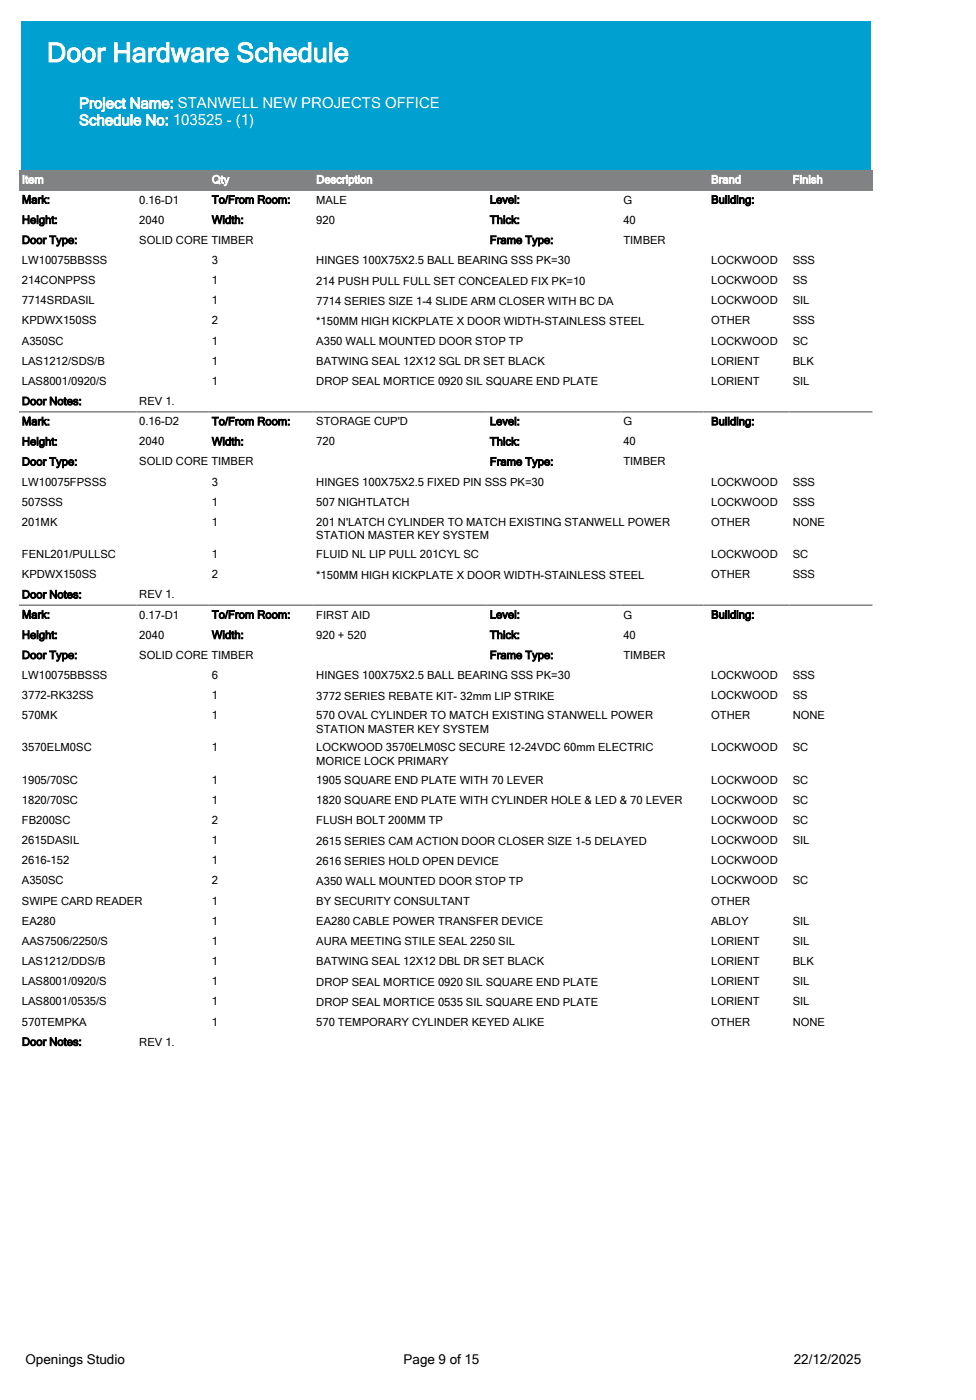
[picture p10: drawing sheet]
<svg xmlns="http://www.w3.org/2000/svg" width="230mm" height="330mm" viewBox="0 0 230 330" stroke-linecap="round" stroke-linejoin="round" font-family="sans-serif">
<defs><g id="words">
<text font-size="6.3" fill="#fff" x="11" y="14.6">Door Hardware Schedule</text>
<g font-size="3.5" fill="#fff">
<text x="18.6" y="25.5">Project Name: STANWELL NEW PROJECTS OFFICE</text>
<text x="18.6" y="29.5">Schedule No: 103525 - (1)</text>
</g>
<g font-size="3.2">
<text x="6" y="321.5">Openings Studio</text>
<text x="95.1" y="321.5">Page 9 of 15</text>
<text x="187.1" y="321.5">22/12/2025</text>
</g>
<g font-size="2.6" fill="#fff">
<text x="5.2" y="43.2">Item</text>
<text x="49.9" y="43.2">Qty</text>
<text x="74.5" y="43.2">Description</text>
<text x="167.6" y="43.2">Brand</text>
<text x="186.8" y="43.2">Finish</text>
</g>
<g font-size="2.6">
<text x="5.2" y="48">Mark:</text>
<text x="32.8" y="48">0.16-D1</text>
<text x="49.9" y="48">To/From Room:</text>
<text x="74.5" y="48">MALE</text>
<text x="115.4" y="48">Level:</text>
<text x="146.9" y="48">G</text>
<text x="167.6" y="48">Building:</text>
<text x="5.2" y="52.7">Height:</text>
<text x="32.8" y="52.7">2040</text>
<text x="49.9" y="52.7">Width:</text>
<text x="74.5" y="52.7">920</text>
<text x="115.4" y="52.7">Thick:</text>
<text x="146.9" y="52.7">40</text>
<text x="5.2" y="57.5">Door Type:</text>
<text x="32.8" y="57.5">SOLID CORE TIMBER</text>
<text x="115.4" y="57.5">Frame Type:</text>
<text x="146.9" y="57.5">TIMBER</text>
<text x="5.2" y="62.2">LW10075BBSSS</text>
<text x="49.9" y="62.2">3</text>
<text x="74.5" y="62.3">HINGES 100X75X2.5 BALL BEARING SSS PK=30</text>
<text x="167.6" y="62.2">LOCKWOOD</text>
<text x="186.8" y="62.2">SSS</text>
<text x="5.2" y="67">214CONPPSS</text>
<text x="5.2" y="71.7">7714SRDASIL</text>
<text x="49.9" y="67">1</text>
<text x="49.9" y="71.7">1</text>
<text x="74.5" y="67.1">214 PUSH PULL FULL SET CONCEALED FIX PK=10</text>
<text x="74.5" y="71.8">7714 SERIES SIZE 1-4 SLIDE ARM CLOSER WITH BC DA</text>
<text x="167.6" y="67">LOCKWOOD</text>
<text x="167.6" y="71.7">LOCKWOOD</text>
<text x="186.8" y="67">SS</text>
<text x="186.8" y="71.7">SIL</text>
<text x="5.2" y="76.5">KPDWX150SS</text>
<text x="49.9" y="76.5">2</text>
<text x="74.5" y="76.6">*150MM HIGH KICKPLATE X DOOR WIDTH-STAINLESS STEEL</text>
<text x="167.6" y="76.5">OTHER</text>
<text x="186.8" y="76.5">SSS</text>
<text x="5.2" y="81.2">A350SC</text>
<text x="49.9" y="81.2">1</text>
<text x="74.5" y="81.3">A350 WALL MOUNTED DOOR STOP TP</text>
<text x="167.6" y="81.2">LOCKWOOD</text>
<text x="186.8" y="81.2">SC</text>
<text x="5.2" y="86">LAS1212/SDS/B</text>
<text x="49.9" y="86">1</text>
<text x="74.5" y="86.1">BATWING SEAL 12X12 SGL DR SET BLACK</text>
<text x="167.6" y="86">LORIENT</text>
<text x="186.8" y="86">BLK</text>
<text x="5.2" y="90.7">LAS8001/0920/S</text>
<text x="5.2" y="95.5">Door Notes:</text>
<text x="32.8" y="95.5">REV 1.</text>
<text x="49.9" y="90.7">1</text>
<text x="74.5" y="90.8">DROP SEAL MORTICE 0920 SIL SQUARE END PLATE</text>
<text x="167.6" y="90.7">LORIENT</text>
<text x="186.8" y="90.7">SIL</text>
<text x="5.2" y="100.2">Mark:</text>
<text x="32.8" y="100.2">0.16-D2</text>
<text x="49.9" y="100.2">To/From Room:</text>
<text x="74.5" y="100.2">STORAGE CUP'D</text>
<text x="115.4" y="100.2">Level:</text>
<text x="146.9" y="100.2">G</text>
<text x="167.6" y="100.2">Building:</text>
<text x="5.2" y="105">Height:</text>
<text x="32.8" y="105">2040</text>
<text x="49.9" y="105">Width:</text>
<text x="74.5" y="105">720</text>
<text x="115.4" y="105">Thick:</text>
<text x="146.9" y="105">40</text>
<text x="5.2" y="109.7">Door Type:</text>
<text x="32.8" y="109.7">SOLID CORE TIMBER</text>
<text x="115.4" y="109.7">Frame Type:</text>
<text x="146.9" y="109.7">TIMBER</text>
<text x="5.2" y="114.5">LW10075FPSSS</text>
<text x="5.2" y="119.2">507SSS</text>
<text x="49.9" y="114.5">3</text>
<text x="49.9" y="119.2">1</text>
<text x="74.5" y="114.6">HINGES 100X75X2.5 FIXED PIN SSS PK=30</text>
<text x="74.5" y="119.3">507 NIGHTLATCH</text>
<text x="167.6" y="114.5">LOCKWOOD</text>
<text x="167.6" y="119.2">LOCKWOOD</text>
<text x="186.8" y="114.5">SSS</text>
<text x="186.8" y="119.2">SSS</text>
<text x="5.2" y="124">201MK</text>
<text x="49.9" y="124">1</text>
<text x="74.5" y="124">201 N'LATCH CYLINDER TO MATCH EXISTING STANWELL POWER</text>
<text x="167.6" y="124">OTHER</text>
<text x="186.8" y="124">NONE</text>
<text x="5.2" y="131.5">FENL201/PULLSC</text>
<text x="49.9" y="131.5">1</text>
<text x="74.5" y="127.1">STATION MASTER KEY SYSTEM</text>
<text x="74.5" y="131.6">FLUID NL LIP PULL 201CYL SC</text>
<text x="167.6" y="131.5">LOCKWOOD</text>
<text x="186.8" y="131.5">SC</text>
<text x="5.2" y="136.3">KPDWX150SS</text>
<text x="49.9" y="136.3">2</text>
<text x="74.5" y="136.4">*150MM HIGH KICKPLATE X DOOR WIDTH-STAINLESS STEEL</text>
<text x="167.6" y="136.3">OTHER</text>
<text x="186.8" y="136.3">SSS</text>
<text x="5.2" y="141">Door Notes:</text>
<text x="32.8" y="141">REV 1.</text>
<text x="5.2" y="145.8">Mark:</text>
<text x="32.8" y="145.8">0.17-D1</text>
<text x="49.9" y="145.8">To/From Room:</text>
<text x="74.5" y="145.8">FIRST AID</text>
<text x="115.4" y="145.8">Level:</text>
<text x="146.9" y="145.8">G</text>
<text x="167.6" y="145.8">Building:</text>
<text x="5.2" y="150.6">Height:</text>
<text x="5.2" y="155.3">Door Type:</text>
<text x="32.8" y="150.6">2040</text>
<text x="32.8" y="155.3">SOLID CORE TIMBER</text>
<text x="49.9" y="150.6">Width:</text>
<text x="74.5" y="150.6">920 + 520</text>
<text x="115.4" y="150.6">Thick:</text>
<text x="115.4" y="155.3">Frame Type:</text>
<text x="146.9" y="150.6">40</text>
<text x="146.9" y="155.3">TIMBER</text>
<text x="5.2" y="160.1">LW10075BBSSS</text>
<text x="49.9" y="160.1">6</text>
<text x="74.5" y="160.2">HINGES 100X75X2.5 BALL BEARING SSS PK=30</text>
<text x="167.6" y="160.1">LOCKWOOD</text>
<text x="186.8" y="160.1">SSS</text>
<text x="5.2" y="164.8">3772-RK32SS</text>
<text x="49.9" y="164.8">1</text>
<text x="74.5" y="164.9">3772 SERIES REBATE KIT- 32mm LIP STRIKE</text>
<text x="167.6" y="164.8">LOCKWOOD</text>
<text x="186.8" y="164.8">SS</text>
<text x="5.2" y="169.6">570MK</text>
<text x="49.9" y="169.6">1</text>
<text x="74.5" y="169.6">570 OVAL CYLINDER TO MATCH EXISTING STANWELL POWER</text>
<text x="74.5" y="172.7">STATION MASTER KEY SYSTEM</text>
<text x="167.6" y="169.6">OTHER</text>
<text x="186.8" y="169.6">NONE</text>
<text x="5.2" y="177.1">3570ELM0SC</text>
<text x="49.9" y="177.1">1</text>
<text x="74.5" y="177.1">LOCKWOOD 3570ELM0SC SECURE 12-24VDC 60mm ELECTRIC</text>
<text x="167.6" y="177.1">LOCKWOOD</text>
<text x="186.8" y="177.1">SC</text>
<text x="5.2" y="184.7">1905/70SC</text>
<text x="49.9" y="184.7">1</text>
<text x="74.5" y="180.2">MORICE LOCK PRIMARY</text>
<text x="74.5" y="184.8">1905 SQUARE END PLATE WITH 70 LEVER</text>
<text x="167.6" y="184.7">LOCKWOOD</text>
<text x="186.8" y="184.7">SC</text>
<text x="5.2" y="189.5">1820/70SC</text>
<text x="49.9" y="189.5">1</text>
<text x="74.5" y="189.6">1820 SQUARE END PLATE WITH CYLINDER HOLE &amp; LED &amp; 70 LEVER</text>
<text x="167.6" y="189.5">LOCKWOOD</text>
<text x="186.8" y="189.5">SC</text>
<text x="5.2" y="194.2">FB200SC</text>
<text x="49.9" y="194.2">2</text>
<text x="74.5" y="194.3">FLUSH BOLT 200MM TP</text>
<text x="167.6" y="194.2">LOCKWOOD</text>
<text x="186.8" y="194.2">SC</text>
<text x="5.2" y="199">2615DASIL</text>
<text x="5.2" y="203.7">2616-152</text>
<text x="49.9" y="199">1</text>
<text x="49.9" y="203.7">1</text>
<text x="74.5" y="199.1">2615 SERIES CAM ACTION DOOR CLOSER SIZE 1-5 DELAYED</text>
<text x="74.5" y="203.8">2616 SERIES HOLD OPEN DEVICE</text>
<text x="167.6" y="199">LOCKWOOD</text>
<text x="167.6" y="203.7">LOCKWOOD</text>
<text x="186.8" y="199">SIL</text>
<text x="5.2" y="208.5">A350SC</text>
<text x="49.9" y="208.5">2</text>
<text x="74.5" y="208.6">A350 WALL MOUNTED DOOR STOP TP</text>
<text x="167.6" y="208.5">LOCKWOOD</text>
<text x="186.8" y="208.5">SC</text>
<text x="5.2" y="213.2">SWIPE CARD READER</text>
<text x="49.9" y="213.2">1</text>
<text x="74.5" y="213.3">BY SECURITY CONSULTANT</text>
<text x="167.6" y="213.2">OTHER</text>
<text x="5.2" y="218">EA280</text>
<text x="49.9" y="218">1</text>
<text x="74.5" y="218.1">EA280 CABLE POWER TRANSFER DEVICE</text>
<text x="167.6" y="218">ABLOY</text>
<text x="186.8" y="218">SIL</text>
<text x="5.2" y="222.7">AAS7506/2250/S</text>
<text x="5.2" y="227.5">LAS1212/DDS/B</text>
<text x="49.9" y="222.7">1</text>
<text x="49.9" y="227.5">1</text>
<text x="74.5" y="222.8">AURA MEETING STILE SEAL 2250 SIL</text>
<text x="74.5" y="227.6">BATWING SEAL 12X12 DBL DR SET BLACK</text>
<text x="167.6" y="222.7">LORIENT</text>
<text x="167.6" y="227.5">LORIENT</text>
<text x="186.8" y="222.7">SIL</text>
<text x="186.8" y="227.5">BLK</text>
<text x="5.2" y="232.2">LAS8001/0920/S</text>
<text x="49.9" y="232.2">1</text>
<text x="74.5" y="232.3">DROP SEAL MORTICE 0920 SIL SQUARE END PLATE</text>
<text x="167.6" y="232.2">LORIENT</text>
<text x="186.8" y="232.2">SIL</text>
<text x="5.2" y="237">LAS8001/0535/S</text>
<text x="49.9" y="237">1</text>
<text x="74.5" y="237.1">DROP SEAL MORTICE 0535 SIL SQUARE END PLATE</text>
<text x="167.6" y="237">LORIENT</text>
<text x="186.8" y="237">SIL</text>
<text x="5.2" y="241.7">570TEMPKA</text>
<text x="49.9" y="241.7">1</text>
<text x="74.5" y="241.8">570 TEMPORARY CYLINDER KEYED ALIKE</text>
<text x="167.6" y="241.7">OTHER</text>
<text x="186.8" y="241.7">NONE</text>
<text x="5.2" y="246.5">Door Notes:</text>
<text x="32.8" y="246.5">REV 1.</text>
</g>
</g></defs>
<g fill="#818284">
<path d="M4.5 40.1h44.7v4.7h-44.7z"/>
<path d="M49.2 40.1h24.6v4.7h-24.6z"/>
<path d="M73.8 40.1h92v4.7h-92z"/>
<path d="M165.8 40.1h1.1v4.7h-1.1z"/>
<path d="M166.9 40.1h19.2v4.7h-19.2z"/>
<path d="M186.1 40.1h19.5v4.7h-19.5z"/>
</g>
<path d="M4.5 44.8h201.1M4.5 97.1h201.1M4.5 142.7h201.1" fill="none" stroke="#818284" stroke-width=".35"/>
<path d="M5 5h200.1v35.1h-200.1z" fill="#00a0d0"/>
<use href="#words"/>
</svg>
